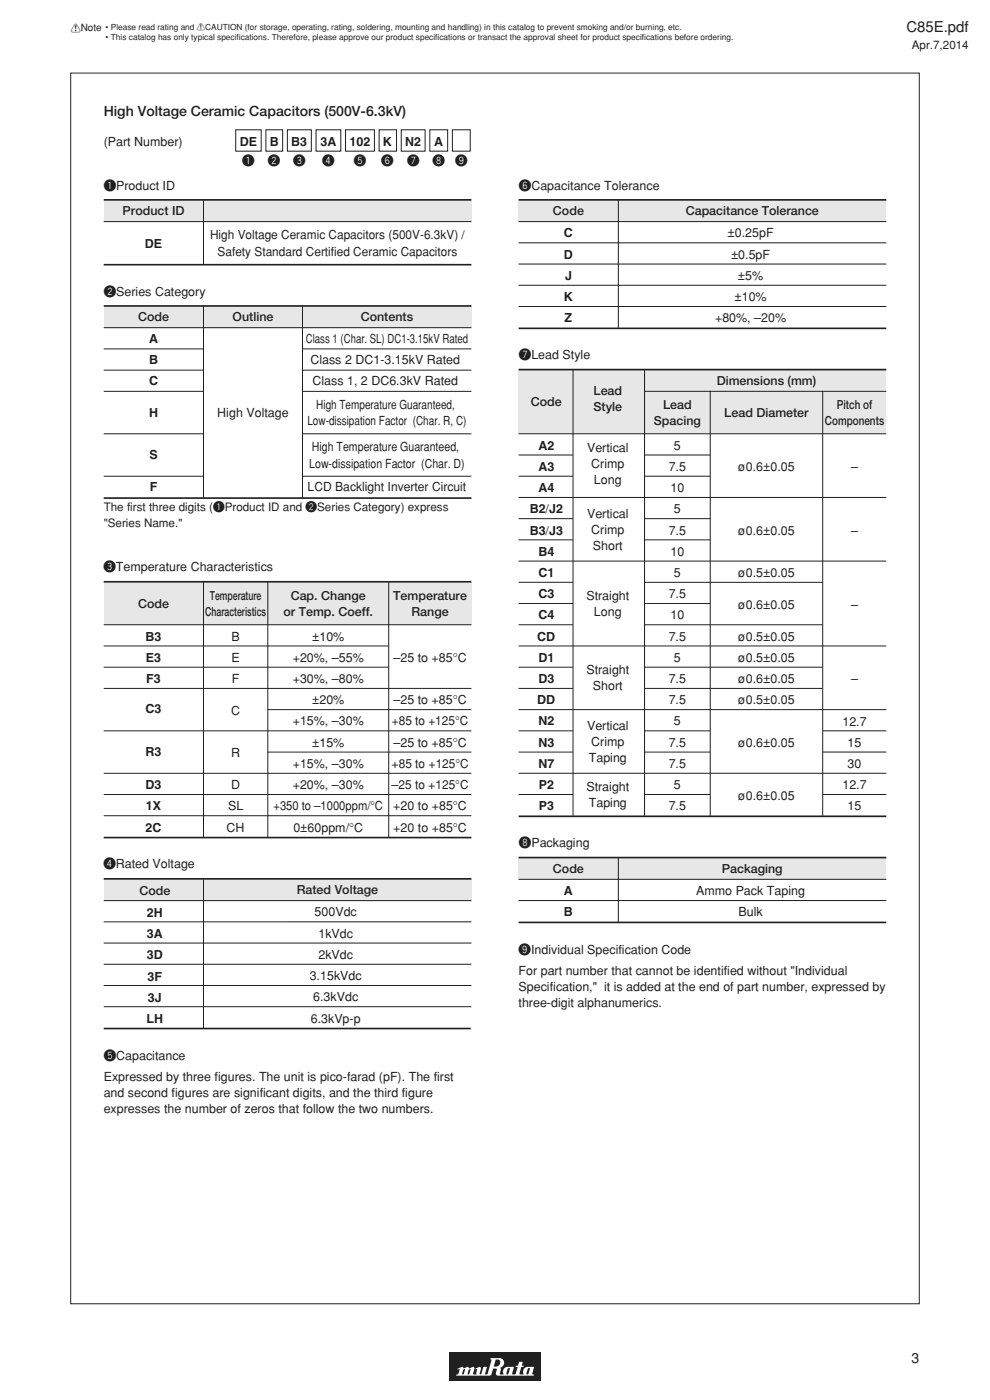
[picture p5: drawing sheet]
<svg xmlns="http://www.w3.org/2000/svg" width="210mm" height="297mm" viewBox="0 0 210 297" stroke-linecap="round" stroke-linejoin="round" font-family="sans-serif">
<defs><g id="words">
<text font-size="3.2" fill="#231f20" x="192.3" y="6.8">C85E.pdf</text>
<g font-size="3" fill="#231f20">
<text x="22" y="24.5">High Voltage Ceramic Capacitors (500V-6.3kV)</text>
<text x="193.3" y="289.1">3</text>
</g>
<g font-size="2.6" fill="#231f20">
<text x="22" y="30.9">(Part Number)</text>
<text x="50.8" y="30.9">DE</text>
<text x="51.4" y="35.1">q</text>
<text x="56.8" y="35.1">w</text>
<text x="57.2" y="30.9">B</text>
<text x="61.8" y="30.9">B3</text>
<text x="62.2" y="35.1">e</text>
<text x="68" y="30.9">3A</text>
<text x="68.4" y="35.1">r</text>
<text x="74.1" y="30.9">102</text>
<text x="75.1" y="35.1">t</text>
<text x="80.9" y="35.1">y</text>
<text x="81.2" y="30.9">K</text>
<text x="86" y="30.9">N2</text>
<text x="86.4" y="35.1">u</text>
<text x="91.8" y="35.1">i</text>
<text x="92.1" y="30.9">A</text>
<text x="96.5" y="35.1">o</text>
<text x="22" y="40.2">qProduct ID</text>
<text x="110.1" y="40.2">yCapacitance Tolerance</text>
<text x="26" y="45.7">Product ID</text>
<text x="117.3" y="45.7">Code</text>
<text x="145.5" y="45.7">Capacitance Tolerance</text>
<text x="30.7" y="52.6">DE</text>
<text x="44.6" y="50.7">High Voltage Ceramic Capacitors (500V-6.3kV) /</text>
<text x="119.6" y="50.4">C</text>
<text x="154.3" y="50.4">±0.25pF</text>
<text x="46.2" y="54.2">Safety Standard Certified Ceramic Capacitors</text>
<text x="119.6" y="54.9">D</text>
<text x="119.8" y="59.4">J</text>
<text x="155.1" y="54.9">±0.5pF</text>
<text x="156.5" y="59.4">±5%</text>
<text x="22" y="62.7">wSeries Category</text>
<text x="119.6" y="63.9">K</text>
<text x="155.8" y="63.9">±10%</text>
<text x="29.3" y="68.2">Code</text>
<text x="49.3" y="68.2">Outline</text>
<text x="76.5" y="68.2">Contents</text>
<text x="119.8" y="68.4">Z</text>
<text x="151.7" y="68.4">+80%, –20%</text>
<text x="31.6" y="72.7">A</text>
<text x="31.6" y="77.2">B</text>
<text x="64.9" y="72.7">Class 1 (Char. SL) DC1-3.15kV Rated</text>
<text x="65.8" y="77.2">Class 2 DC1-3.15kV Rated</text>
<text x="110.1" y="76.2">uLead Style</text>
<text x="31.6" y="81.7">C</text>
<text x="66.3" y="81.7">Class 1, 2 DC6.3kV Rated</text>
<text x="125.9" y="83.9">Lead</text>
<text x="152" y="81.7">Dimensions (mm)</text>
<text x="31.6" y="88.5">H</text>
<text x="46.1" y="88.5">High Voltage</text>
<text x="67.1" y="86.7">High Temperature Guaranteed,</text>
<text x="112.6" y="86.2">Code</text>
<text x="125.9" y="87.2">Style</text>
<text x="140.7" y="86.8">Lead</text>
<text x="153.6" y="88.4">Lead Diameter</text>
<text x="177.5" y="86.8">Pitch of</text>
<text x="65.2" y="90.2">Low-dissipation Factor (Char. R, C)</text>
<text x="66.1" y="95.7">High Temperature Guaranteed,</text>
<text x="114.2" y="95.4">A2</text>
<text x="124.5" y="96">Vertical</text>
<text x="138.7" y="90.2">Spacing</text>
<text x="143" y="95.4">5</text>
<text x="175" y="90.2">Components</text>
<text x="31.7" y="97.5">S</text>
<text x="65.6" y="99.2">Low-dissipation Factor (Char. D)</text>
<text x="114.2" y="99.9">A3</text>
<text x="125.4" y="99.3">Crimp</text>
<text x="141.9" y="99.9">7.5</text>
<text x="156.6" y="99.9">ø0.6±0.05</text>
<text x="180.5" y="99.9">–</text>
<text x="31.8" y="104.2">F</text>
<text x="65.3" y="104.2">LCD Backlight Inverter Circuit</text>
<text x="114.2" y="104.4">A4</text>
<text x="126" y="102.7">Long</text>
<text x="142.2" y="104.4">10</text>
<text x="112.4" y="108.9">B2/J2</text>
<text x="112.4" y="113.4">B3/J3</text>
<text x="124.5" y="109.9">Vertical</text>
<text x="125.4" y="113.3">Crimp</text>
<text x="141.9" y="113.4">7.5</text>
<text x="143" y="108.9">5</text>
<text x="156.6" y="113.4">ø0.6±0.05</text>
<text x="180.5" y="113.4">–</text>
<text x="114.2" y="117.9">B4</text>
<text x="125.8" y="116.6">Short</text>
<text x="142.2" y="117.9">10</text>
<text x="21.9" y="121.2">eTemperature Characteristics</text>
<text x="114.2" y="122.4">C1</text>
<text x="143" y="122.4">5</text>
<text x="156.6" y="122.4">ø0.5±0.05</text>
<text x="29.3" y="128.9">Code</text>
<text x="43.5" y="130.6">Characteristics</text>
<text x="44.5" y="127.3">Temperature</text>
<text x="60.1" y="130.6">or Temp. Coeff.</text>
<text x="61.7" y="127.3">Cap. Change</text>
<text x="83.4" y="127.3">Temperature</text>
<text x="87.3" y="130.6">Range</text>
<text x="114.2" y="126.9">C3</text>
<text x="114.2" y="131.4">C4</text>
<text x="124.4" y="127.3">Straight</text>
<text x="126" y="130.7">Long</text>
<text x="141.9" y="126.9">7.5</text>
<text x="142.2" y="131.4">10</text>
<text x="156.6" y="129.1">ø0.6±0.05</text>
<text x="180.5" y="129.2">–</text>
<text x="30.9" y="135.9">B3</text>
<text x="49.1" y="135.9">B</text>
<text x="66.2" y="135.9">±10%</text>
<text x="114" y="135.9">CD</text>
<text x="141.9" y="135.9">7.5</text>
<text x="156.6" y="135.9">ø0.5±0.05</text>
<text x="31" y="140.4">E3</text>
<text x="49.1" y="140.4">E</text>
<text x="62.1" y="140.4">+20%, –55%</text>
<text x="83.5" y="140.4">–25 to +85°C</text>
<text x="114.2" y="140.4">D1</text>
<text x="124.4" y="143.1">Straight</text>
<text x="143" y="140.4">5</text>
<text x="156.6" y="140.4">ø0.5±0.05</text>
<text x="31" y="144.9">F3</text>
<text x="49.2" y="144.9">F</text>
<text x="62.1" y="144.9">+30%, –80%</text>
<text x="66.2" y="149.4">±20%</text>
<text x="83.5" y="149.4">–25 to +85°C</text>
<text x="114" y="149.4">DD</text>
<text x="114.2" y="144.9">D3</text>
<text x="125.8" y="146.5">Short</text>
<text x="141.9" y="144.9">7.5</text>
<text x="141.9" y="149.4">7.5</text>
<text x="156.6" y="144.9">ø0.6±0.05</text>
<text x="156.6" y="149.4">ø0.5±0.05</text>
<text x="180.5" y="144.9">–</text>
<text x="30.9" y="151.3">C3</text>
<text x="49" y="151.7">C</text>
<text x="62.1" y="153.9">+15%, –30%</text>
<text x="83.1" y="153.9">+85 to +125°C</text>
<text x="114.2" y="153.9">N2</text>
<text x="124.5" y="154.9">Vertical</text>
<text x="143" y="153.9">5</text>
<text x="178.7" y="153.9">12.7</text>
<text x="30.9" y="160.3">R3</text>
<text x="49" y="160.7">R</text>
<text x="66.2" y="158.4">±15%</text>
<text x="83.5" y="158.4">–25 to +85°C</text>
<text x="114.2" y="158.4">N3</text>
<text x="124.9" y="161.6">Taping</text>
<text x="125.4" y="158.3">Crimp</text>
<text x="141.9" y="158.4">7.5</text>
<text x="156.6" y="158.4">ø0.6±0.05</text>
<text x="179.8" y="158.4">15</text>
<text x="30.9" y="167.4">D3</text>
<text x="49" y="167.4">D</text>
<text x="62.1" y="162.9">+15%, –30%</text>
<text x="62.1" y="167.4">+20%, –30%</text>
<text x="83" y="162.9">+85 to +125°C</text>
<text x="83.1" y="167.4">–25 to +125°C</text>
<text x="114.2" y="162.9">N7</text>
<text x="114.3" y="167.4">P2</text>
<text x="124.4" y="167.9">Straight</text>
<text x="141.9" y="162.9">7.5</text>
<text x="143" y="167.4">5</text>
<text x="178.7" y="167.4">12.7</text>
<text x="179.8" y="162.9">30</text>
<text x="31" y="171.9">1X</text>
<text x="48.4" y="171.9">SL</text>
<text x="58" y="171.9">+350 to –1000ppm/°C</text>
<text x="83.4" y="171.9">+20 to +85°C</text>
<text x="114.3" y="171.9">P3</text>
<text x="124.9" y="171.3">Taping</text>
<text x="141.9" y="171.9">7.5</text>
<text x="156.6" y="169.7">ø0.6±0.05</text>
<text x="179.8" y="171.9">15</text>
<text x="30.9" y="176.4">2C</text>
<text x="48.1" y="176.4">CH</text>
<text x="62.2" y="176.4">0±60ppm/°C</text>
<text x="83.4" y="176.4">+20 to +85°C</text>
<text x="110.1" y="179.8">iPackaging</text>
<text x="21.9" y="184">rRated Voltage</text>
<text x="117.3" y="185.2">Code</text>
<text x="153.1" y="185.2">Packaging</text>
<text x="29.6" y="189.8">Code</text>
<text x="63" y="189.7">Rated Voltage</text>
<text x="119.6" y="189.9">A</text>
<text x="147.7" y="189.9">Ammo Pack Taping</text>
<text x="31.2" y="194.5">2H</text>
<text x="66.7" y="194.4">500Vdc</text>
<text x="119.6" y="194.4">B</text>
<text x="156.6" y="194.4">Bulk</text>
<text x="31.2" y="199">3A</text>
<text x="31.2" y="203.5">3D</text>
<text x="67.5" y="198.9">1kVdc</text>
<text x="67.5" y="203.4">2kVdc</text>
<text x="110" y="202.3">oIndividual Specification Code</text>
<text x="31.3" y="208">3F</text>
<text x="65.7" y="207.9">3.15kVdc</text>
<text x="110" y="206.9">For part number that cannot be identified without &quot;Individual</text>
<text x="31.4" y="212.5">3J</text>
<text x="66.4" y="212.4">6.3kVdc</text>
<text x="110" y="210.3">Specification,&quot; it is added at the end of part number, expressed by</text>
<text x="110" y="213.6">three-digit alphanumerics.</text>
<text x="31.1" y="217">LH</text>
<text x="65.9" y="216.9">6.3kVp-p</text>
<text x="22" y="224.8">tCapacitance</text>
<text x="22" y="229.4">Expressed by three figures. The unit is pico-farad (pF). The first</text>
<text x="22" y="232.8">and second figures are significant digits, and the third figure</text>
<text x="22" y="236.1">expresses the number of zeros that follow the two numbers.</text>
</g>
<g font-size="2.5" fill="#231f20">
<text x="193.4" y="10.3">Apr.7,2014</text>
<text x="22" y="108.4">The first three digits (qProduct ID and wSeries Category) express</text>
<text x="22" y="111.8">&quot;Series Name.&quot;</text>
</g>
<text font-size="2.1" fill="#231f20" x="15" y="6.7">!Note</text>
<g font-size="1.8" fill="#231f20">
<text x="22.4" y="6.4">• Please read rating and !CAUTION (for storage, operating, rating, soldering, mounting and handling) in this catalog to prevent smoking and/or burning, etc.</text>
<text x="22.4" y="8.5">• This catalog has only typical specifcations. Therefore, please approve our product specif</text>
<text x="50.2" y="8.5">i</text>
<text x="92.3" y="8.5">i cations or transact the approval sheet for product specif</text>
<text x="136.2" y="8.5">i cations before ordering.</text>
</g>
</g></defs>
<path d="M95.3 287h19.4v5.9h-19.4z" fill="#231f20"/>
<path d="M97.1 290.4l.9-.4 .5 .3-.5 1.1 .2 .2 .2-.2 .3-.9h-.2v-.2l.8-.3 .2 .3 .2-.1-.3 .4-.2 .8 .2 .2 .2-.2 .2-.9h-.2l.1-.3 .8-.2 .1 .3-.3 1.1 .2 .2h.5l.2-1.1h-.3v-.2l.8-.3 .3 .3-.3 1.1 .2 .2 .2-.2 .4-1.4h.7l-.3 1.4 .3 .2 .2-.2 .9-2.9-.3-.1 .1-.3h1.9a1.05 1.05 0 0 1 .9 1 1.05 1.05 0 0 1-.8 1.1l.1 .4-.2 .9h.8a1.03 1.03 0 0 1 .9-1.5h1.3l-.2 .7-.7-.1v-.4l-.4 .1-.3 1.2h.4l.3-.9 .7 .1-.2 .7 .6 .2 .2-.2 .4-1.4h-.4v-.2l.5-.1 .2-.8h.8l-.2 .8 .4 .2-.5 .1-.4 1.4 .1 .2 .8-.1a1.03 1.03 0 0 1 .8-1.5h1.4l-.2 .6h-.7v-.4l-.4 .1-.3 1.2h.3l.4-.9h.7l-.2 .8 .4 .2-.1 .2h-7.4a.48 .48 0 0 1-.6-.5l.2-.8-.5-.2 .1-.4h.2a.77 .77 0 0 0 .9-.7 .77 .77 0 0 0-.9-.8l-.5 1.4 .3 .1-.1 .4-.3 .1-.3 1.1-.3 .3h-7.2v-.2l.4-.2 .3-.9h-.4z" fill="#fff"/>
<path d="M15 15.5h180v261.1h-180z" fill="none" stroke="#231f20" stroke-width=".21"/>
<path d="M110 42.5h78v4.5h-78z" fill="#e6e7e8"/>
<path d="M50 27.5h5.4v4.6h-5.4zM56.4 27.5h3.6v4.6h-3.6zM61 27.5h5v4.6h-5zM67 27.5h5.3v4.6h-5.3zM73.3 27.5h6.1v4.6h-6.1zM80.4 27.5h3.7v4.6h-3.7zM85.1 27.5h5.1v4.6h-5.1zM91.2 27.5h3.8v4.6h-3.8zM96 27.5h3.7v4.6h-3.7z" fill="none" stroke="#231f20" stroke-width=".21"/>
<path d="M22 186.6h78v4.5h-78z" fill="#e6e7e8"/>
<path d="M110 42.4h78M110 69.7h78" fill="none" stroke="#231f20" stroke-width=".35"/>
<path d="M110 47h78M110 51.5h78M110 56h78M131.2 42.4v27.3M110 60.5h78M110 65h78" fill="none" stroke="#231f20" stroke-width=".21"/>
<path d="M22 65h78v4.5h-78z" fill="#e6e7e8"/>
<path d="M22 64.9h78M22 105.7h78" fill="none" stroke="#231f20" stroke-width=".35"/>
<g fill="none" stroke="#231f20" stroke-width=".21">
<path d="M22 69.5h78M22 74h21.1M22 78.5h21.1M43.2 64.9v40.8M64.2 74h35.8M64.2 78.5h35.8M64.2 64.9v40.8M22 83h21.1M22 92h21.1M64.2 83h35.8M64.2 92h35.8M22 101h21.1"/>
<path d="M64.2 101h35.8"/>
</g>
<path d="M22 123.5h78v9h-78z" fill="#e6e7e8"/>
<path d="M22 123.4h78M22 177.7h78M22 186.4h78" fill="none" stroke="#231f20" stroke-width=".35"/>
<g fill="none" stroke="#231f20" stroke-width=".21">
<path d="M22 132.5h78M22 137h60.4M43.2 123.4v54.3M56.8 123.4v54.3M82.5 123.4v54.3M22 141.5h60.4M22 146h78M22 155h78M56.8 150.5h43.2M56.8 159.5h43.2M22 164h78M22 168.6h78"/>
<path d="M22 173.1h78"/>
</g>
<path d="M22 42.5h78v4.5h-78z" fill="#e6e7e8"/>
<path d="M22 42.4h78M22 56.2h78" fill="none" stroke="#231f20" stroke-width=".35"/>
<path d="M22 47h78M43.2 42.4v13.8" fill="none" stroke="#231f20" stroke-width=".21"/>
<path d="M110 78.5h78v13.5h-78z" fill="#e6e7e8"/>
<path d="M110 78.4h78M110 173.2h78" fill="none" stroke="#231f20" stroke-width=".35"/>
<g fill="none" stroke="#231f20" stroke-width=".21">
<path d="M121.6 78.4v94.8M136.7 78.4v94.8M110 92h78M110 96.5h11.5M136.7 83h51.3M136.7 96.5h13.9M110 101h11.5M110 110h11.5M110 114.5h11.5M110 105.5h78M110 119h78M136.7 101h13.9"/>
<path d="M136.7 110h13.9M136.7 114.5h13.9M110 128h11.5M110 123.5h11.5M110 132.5h11.5M110 137h78M136.7 128h13.9M136.7 123.5h37.8M136.7 132.5h37.8M110 155h11.5M110 141.5h11.5M110 146h11.5"/>
<path d="M110 159.5h11.5M110 150.5h78M136.7 155h13.9M136.7 141.5h37.8M136.7 146h37.8M136.7 159.5h13.9M174.5 155h13.5M174.5 159.5h13.5M110 168.5h11.5M110 164h78M136.7 168.5h13.9M174.5 168.5h13.5"/>
</g>
<path d="M110 182.1h78v4.4h-78z" fill="#e6e7e8"/>
<path d="M110 181.9h78M110 195.7h78M22 218.2h77.9" fill="none" stroke="#231f20" stroke-width=".35"/>
<path d="M150.7 82.9v90.3M174.5 82.9v90.3M43.2 186.6v31.5M100 191.1h-78M100 195.6h-78M110 186.5h78M110 191h78M131.2 181.9v13.8M100 200.1h-78M100 204.6h-78M100 209.1h-78M100 213.6h-78" fill="none" stroke="#231f20" stroke-width=".21"/>
<use href="#words"/>
</svg>
